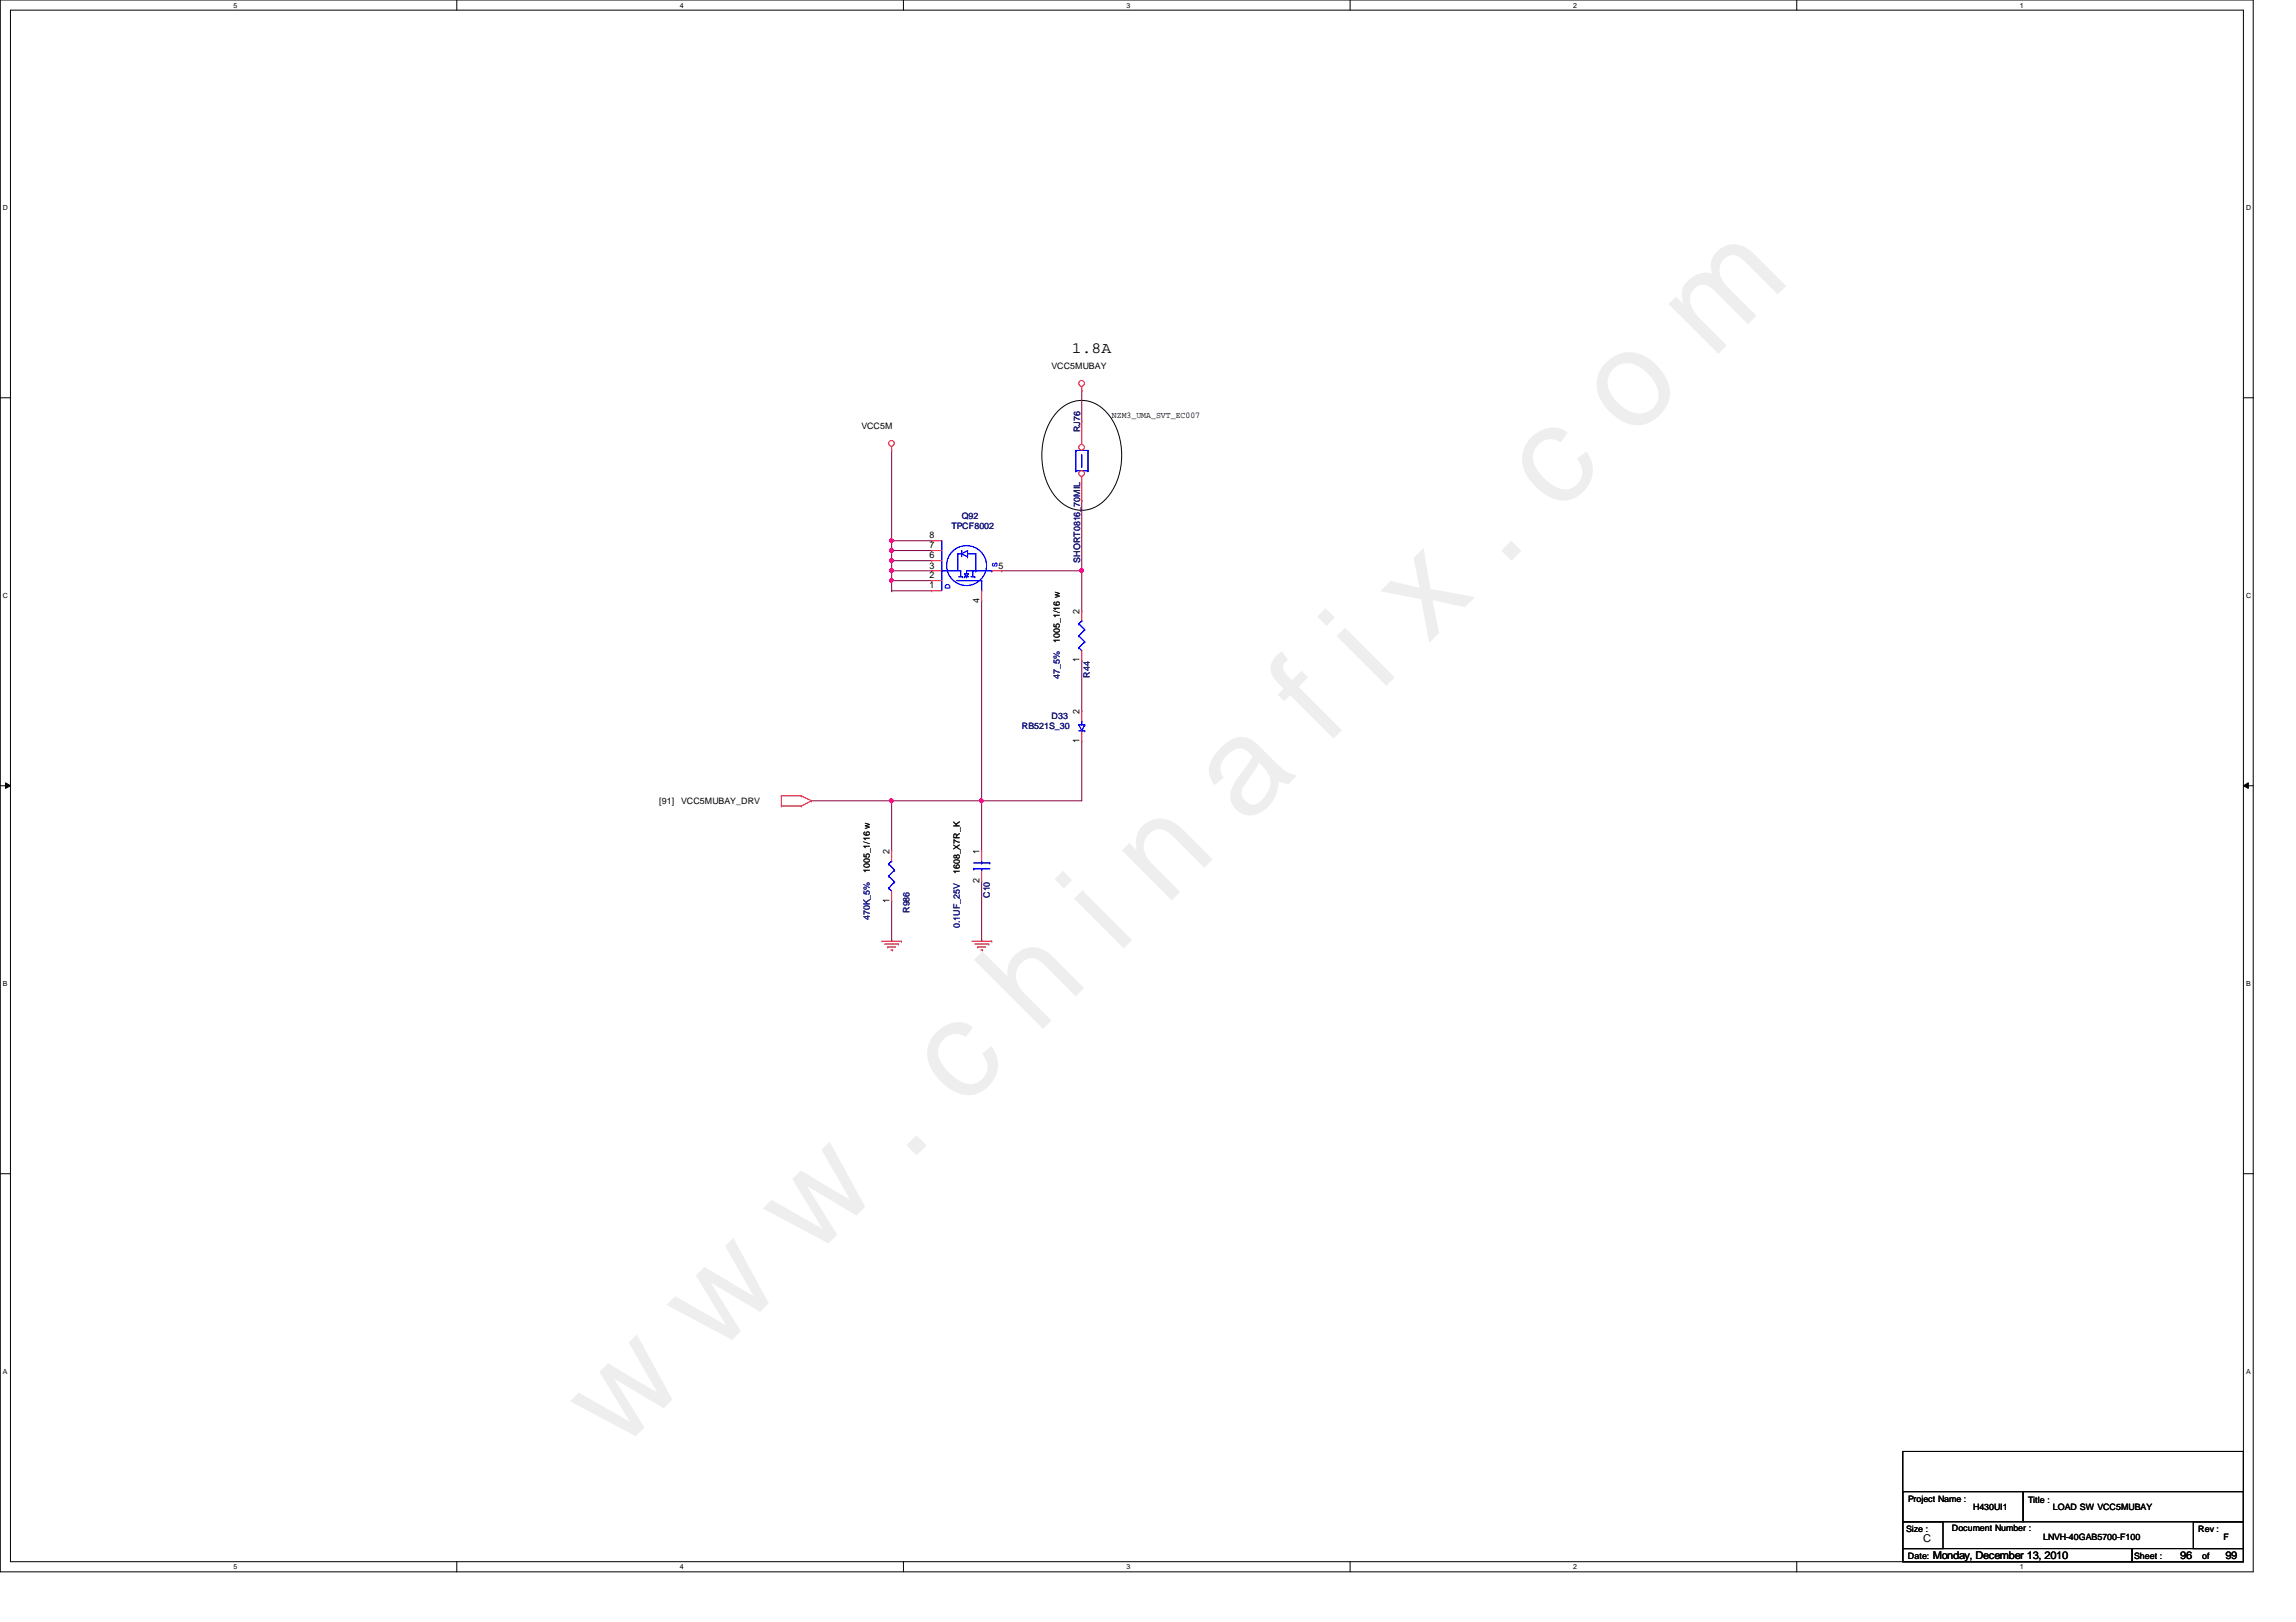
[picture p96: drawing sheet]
<svg xmlns="http://www.w3.org/2000/svg" width="297mm" height="210mm" viewBox="0 0 297 210" stroke-linecap="round" stroke-linejoin="round" font-family="sans-serif">
<defs><g id="words">
<text font-size="17.6" fill="#f0f" x="80.1" y="188" transform="rotate(-45 80.1 188)">w w w . c h i n a f i x . c o m</text>
<text font-size="2" x="138.7" y="45.6">1.8A</text>
<g font-size="1.4">
<text x="248.8" y="199.5">C</text>
<text x="250.1" y="201.7">Monday, December 13, 2010</text>
<text x="282.1" y="201.7">96</text>
<text x="287.9" y="201.7">99</text>
</g>
<g font-size="1.2">
<text x="120.3" y="69.7">8</text>
<text x="120.3" y="71">7</text>
<text x="120.3" y="73.6">3</text>
<text x="120.3" y="72.3">6</text>
<text x="120.3" y="74.8">2</text>
<text x="120.3" y="76.2">1</text>
<text x="126.7" y="78" transform="rotate(-90 126.7 78)">4</text>
<text x="129.2" y="73.6">5</text>
<text x="139.7" y="79.5" transform="rotate(-90 139.7 79.5)">2</text>
<text x="139.7" y="85.7" transform="rotate(-90 139.7 85.7)">1</text>
<text x="139.7" y="92.4" transform="rotate(-90 139.7 92.4)">2</text>
<text x="139.7" y="96.1" transform="rotate(-90 139.7 96.1)">1</text>
<text x="115.1" y="110.5" transform="rotate(-90 115.1 110.5)">2</text>
<text x="126.7" y="110.5" transform="rotate(-90 126.7 110.5)">1</text>
<text x="115.1" y="116.8" transform="rotate(-90 115.1 116.8)">1</text>
<text x="126.7" y="114.3" transform="rotate(-90 126.7 114.3)">2</text>
</g>
<g font-size="1.1">
<text x="136.1" y="47.8">VCC5MUBAY</text>
<text x="111.5" y="55.5">VCC5M</text>
<text x="143.8" y="54.1">NZM3_UMA_SVT_EC007</text>
<text x="137.1" y="83.2" transform="rotate(-90 137.1 83.2)">1005_1/16 w</text>
<text x="85.3" y="104.1">[91]</text>
<text x="88.1" y="104.1">VCC5MUBAY_DRV</text>
<text x="112.5" y="113" transform="rotate(-90 112.5 113)">1005_1/16 w</text>
<text x="124.2" y="113.1" transform="rotate(-90 124.2 113.1)">1608_X7R_K</text>
<text x="246.8" y="194.4">Project Name :</text>
<text x="255.3" y="195.4">H430UI1</text>
<text x="262.4" y="194.5">Title :</text>
<text x="265.6" y="195.4">LOAD SW VCC5MUBAY</text>
<text x="246.6" y="198.3">Size :</text>
<text x="246.8" y="201.8">Date:</text>
<text x="252.5" y="198.2">Document Number :</text>
<text x="264.3" y="199.3">LNVH-40GAB5700-F100</text>
<text x="276.1" y="201.8">Sheet :</text>
<text x="284.4" y="198.3">Rev :</text>
<text x="284.9" y="201.8">of</text>
<text x="287.7" y="199.3">F</text>
</g>
<g font-size="1.1" fill="#000080">
<text x="139.7" y="56" transform="rotate(-90 139.7 56)">RJ76</text>
<text x="123.1" y="68.5">TPCF8002</text>
<text x="124.4" y="67.2">Q92</text>
<text x="139.7" y="72.8" transform="rotate(-90 139.7 72.8)">SHORT0816_70MIL</text>
<text x="137.1" y="87.8" transform="rotate(-90 137.1 87.8)">47_5%</text>
<text x="141" y="87.7" transform="rotate(-90 141 87.7)">R44</text>
<text x="132.2" y="94.4">RB521S_30</text>
<text x="136.1" y="93.1">D33</text>
<text x="112.5" y="119.1" transform="rotate(-90 112.5 119.1)">470K_5%</text>
<text x="117.7" y="118.2" transform="rotate(-90 117.7 118.2)">R986</text>
<text x="128.1" y="116.2" transform="rotate(-90 128.1 116.2)">C10</text>
<text x="124.2" y="120.1" transform="rotate(-90 124.2 120.1)">0.1UF_25V</text>
</g>
<g font-size=".9">
<text x="30.2" y="1">5</text>
<text x="88" y="1">4</text>
<text x="145.8" y="1">3</text>
<text x="203.5" y="1">2</text>
<text x="261.3" y="1">1</text>
<text x=".4" y="27.2">D</text>
<text x="290.6" y="27.2">D</text>
<text x=".4" y="77.3">C</text>
<text x="290.6" y="77.3">C</text>
<text x=".4" y="127.6">B</text>
<text x="290.6" y="127.6">B</text>
<text x=".4" y="177.8">A</text>
<text x="290.6" y="177.8">A</text>
<text x="30.2" y="203.1">5</text>
<text x="88" y="203.1">4</text>
<text x="145.8" y="203.1">3</text>
<text x="203.5" y="203.1">2</text>
<text x="261.3" y="203.1">1</text>
</g>
<g font-size=".9" fill="#00f">
<text x="122.9" y="76.2" transform="rotate(-90 122.9 76.2)">D</text>
<text x="129" y="73.3" transform="rotate(-90 129 73.3)">S</text>
</g>
</g></defs>
<path d="M0 0h291.5v203.4h-291.5zM1.4 1.3h288.8v200.8h-288.8z" fill="none" stroke="#000" stroke-width=".13"/>
<g fill="#fff">
<path d="M30.2 .2h.5v1h-.5z"/>
<path d="M30.2 202.3h.5v1h-.5z"/>
</g>
<path d="M59.1 0v1.3M59.1 202.1v1.3" fill="none" stroke="#000" stroke-width=".13"/>
<g fill="#fff">
<path d="M88 .2h.5v1h-.5z"/>
<path d="M88 202.3h.5v1h-.5z"/>
</g>
<path d="M116.9 0v1.3M116.9 202.1v1.3" fill="none" stroke="#000" stroke-width=".13"/>
<g fill="#fff">
<path d="M145.8 .2h.5v1h-.5z"/>
<path d="M145.8 202.3h.5v1h-.5z"/>
</g>
<path d="M174.7 0v1.3M174.7 202.1v1.3" fill="none" stroke="#000" stroke-width=".13"/>
<g fill="#fff">
<path d="M203.5 .2h.5v1h-.5z"/>
<path d="M203.5 202.3h.5v1h-.5z"/>
</g>
<path d="M232.4 0v1.3M232.4 202.1v1.3" fill="none" stroke="#000" stroke-width=".13"/>
<g fill="#fff">
<path d="M261.3 .2h.5v1h-.5z"/>
<path d="M261.3 202.3h.5v1h-.5z"/>
<path d="M.4 26.4h.6v1h-.6z"/>
<path d="M290.6 26.4h.6v1h-.6z"/>
<path d="M.4 76.5h.6v1.1h-.6z"/>
<path d="M290.6 76.5h.6v1.1h-.6z"/>
</g>
<path d="M0 51.5h1.4M290.2 51.5h1.3" fill="none" stroke="#000" stroke-width=".13"/>
<g fill="#fff">
<path d="M.4 126.7h.6v1.1h-.6z"/>
<path d="M290.6 126.7h.6v1.1h-.6z"/>
</g>
<path d="M0 101.7h1.4M.7 101.3l.7 .4-.7 .3zM290.2 101.7l.7-.4v.7zM290.2 101.7h1.3" fill="none" stroke="#000" stroke-width=".13"/>
<path d="M.7 101.3l.7 .4-.7 .3zM290.2 101.7l.7-.4v.7z" fill="#000"/>
<g fill="#fff">
<path d="M.4 177h.5v1h-.5z"/>
<path d="M290.6 177h.5v1h-.5z"/>
</g>
<path d="M0 151.9h1.4M290.2 151.9h1.3M246.2 196.9h5.2v3.5h-5.2zM246.2 193h15.5v3.9h-15.5zM246.2 187.8h44v14.3h-44zM261.7 193h28.5v3.9h-28.5zM283.8 196.9h6.4v3.5h-6.4zM246.2 200.4h29.6v1.7h-29.6zM275.8 200.4h14.4v1.7h-14.4z" fill="none" stroke="#000" stroke-width=".13"/>
<use href="#words"/>
</svg>
